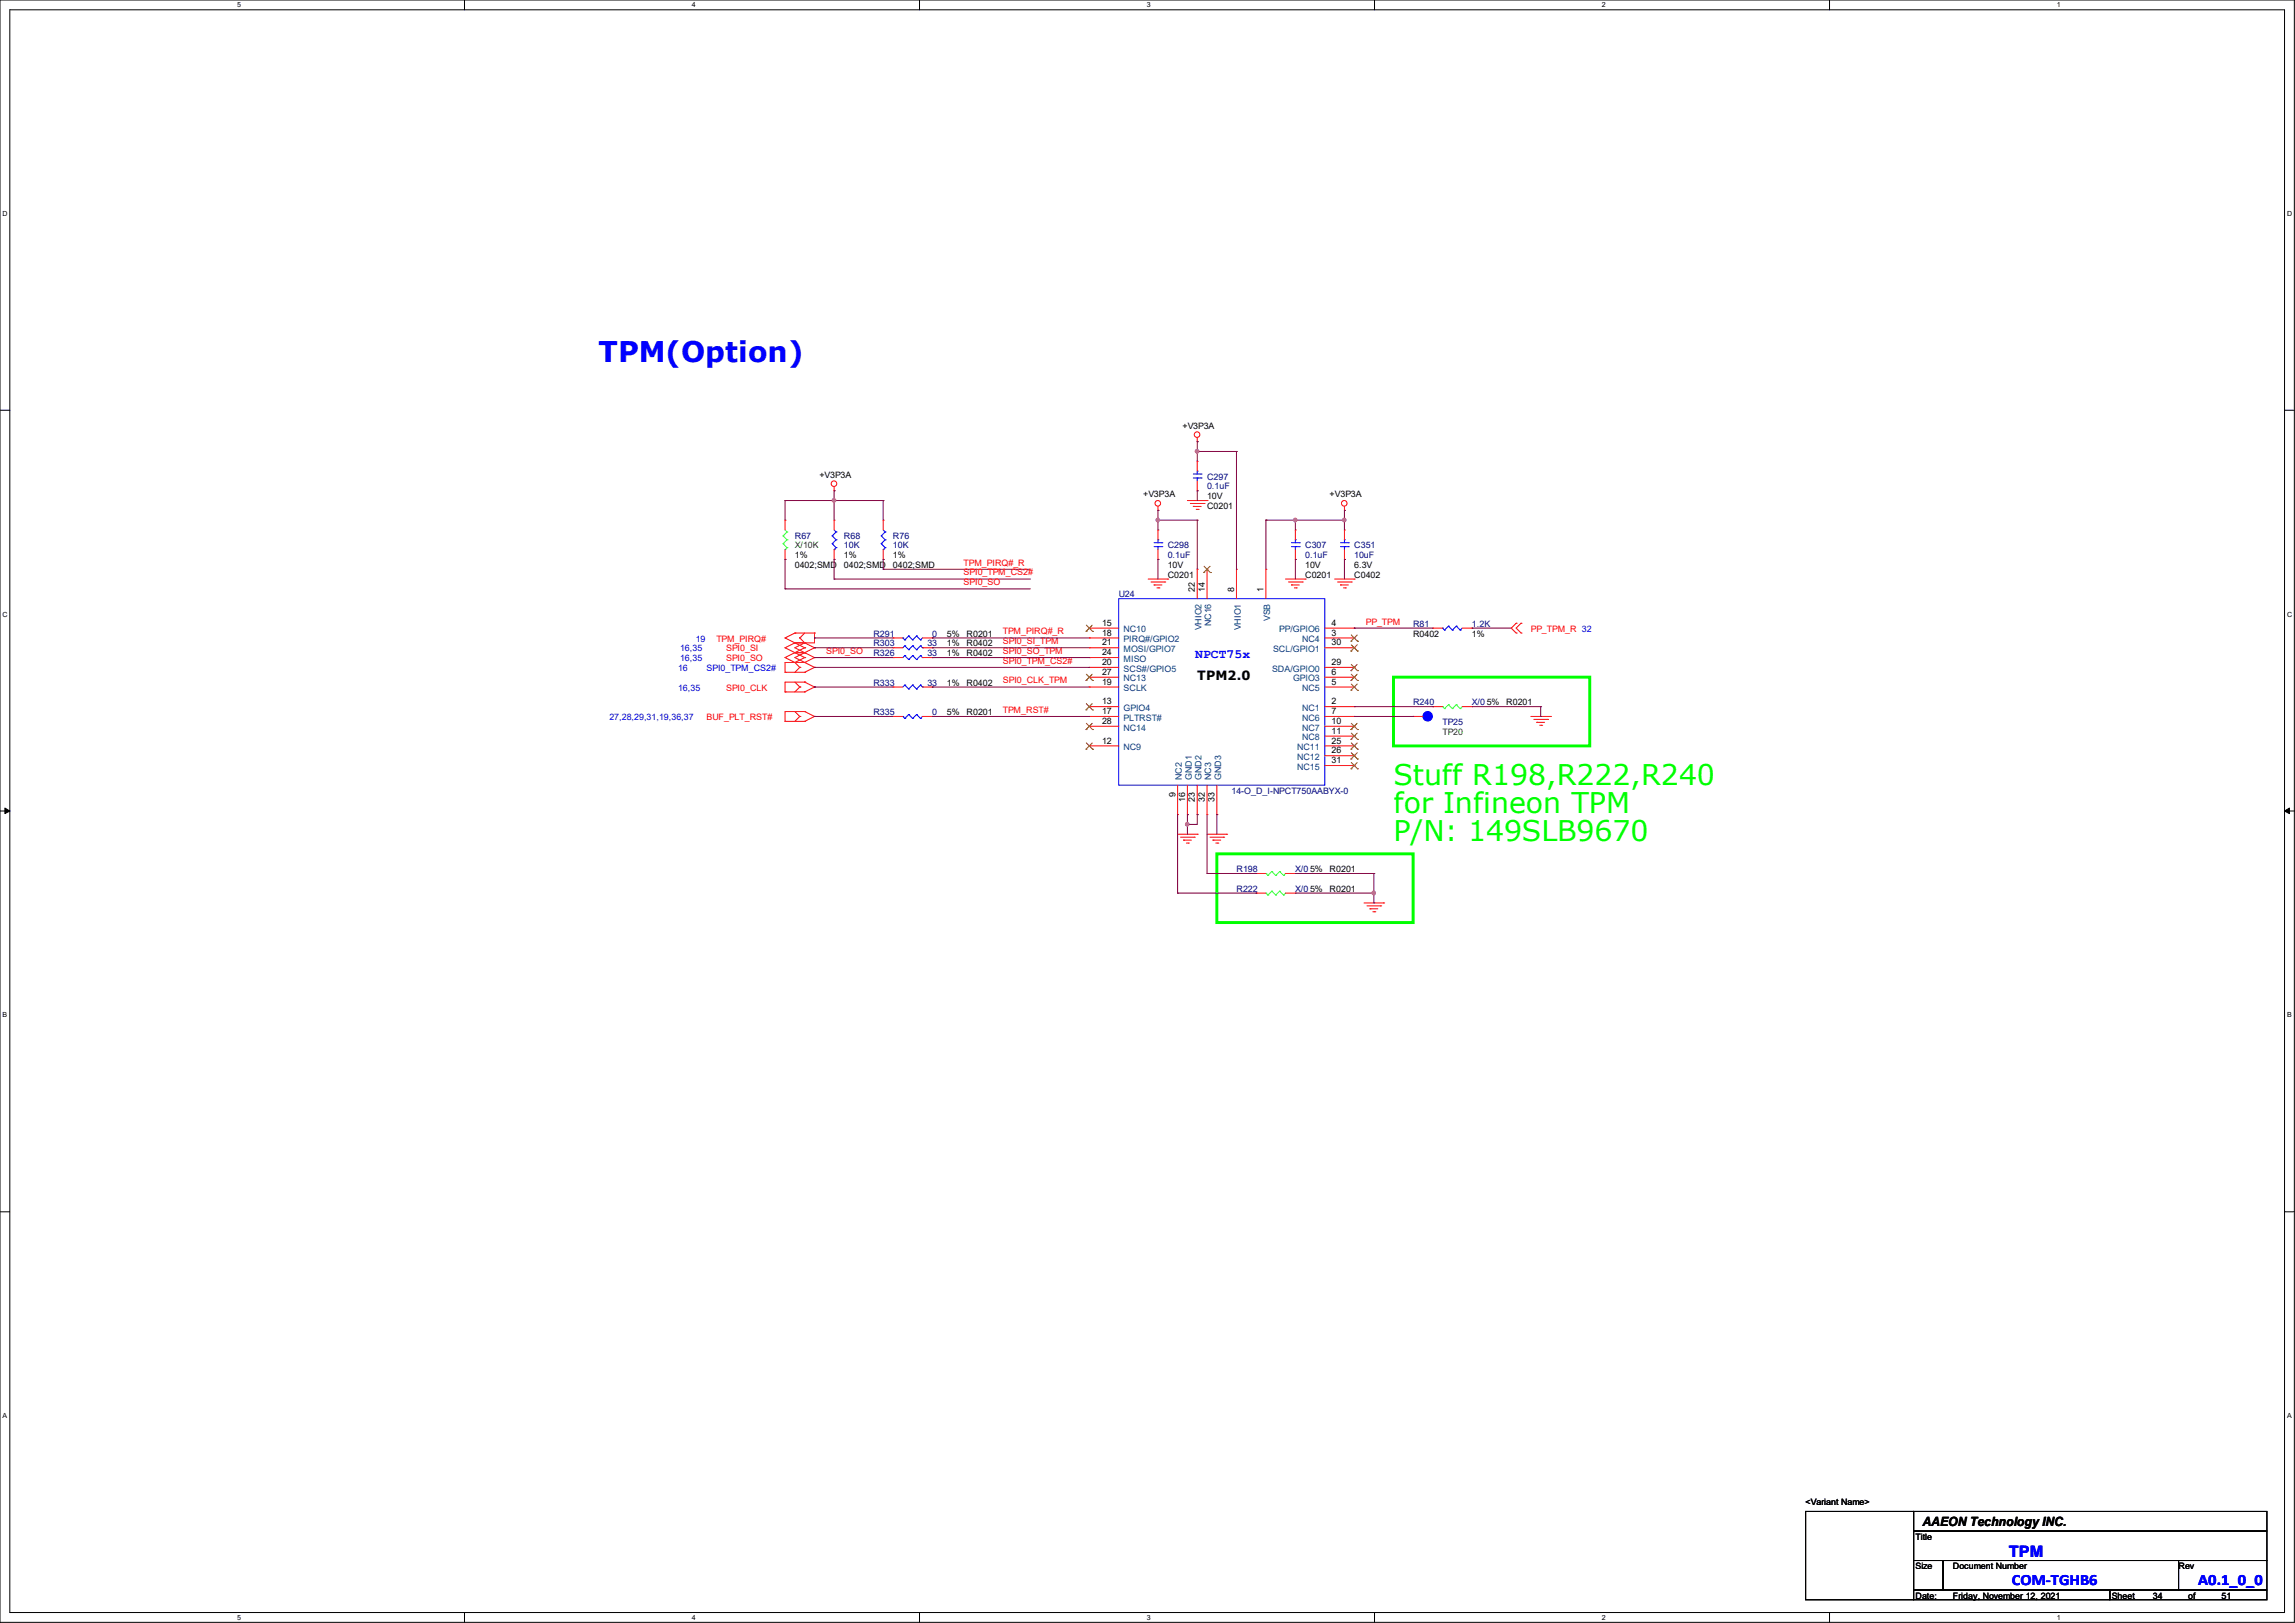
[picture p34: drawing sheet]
<svg xmlns="http://www.w3.org/2000/svg" width="297mm" height="210mm" viewBox="0 0 297 210" stroke-linecap="round" stroke-linejoin="round" font-family="sans-serif">
<defs><g id="words">
<text font-size="3.7" fill="#00f" x="77.5" y="46.9">TPM(Option)</text>
<g font-size="3.7" fill="#0f0">
<text x="180.3" y="101.5">Stuff R198,R222,R240</text>
<text x="180.3" y="105.2">for Infineon TPM</text>
<text x="180.3" y="108.9">P/N: 149SLB9670</text>
</g>
<g font-size="2" fill="#00f">
<text x="260" y="201.4">TPM</text>
<text x="260.3" y="205.2">COM-TGHB6</text>
<text x="284.5" y="205.2">A0.1_0_0</text>
</g>
<text font-size="1.7" fill="#00f" x="154.7" y="85.1">NPCT75x</text>
<g font-size="1.7">
<text x="154.9" y="88">TPM2.0</text>
<text x="248.8" y="197.4">AAEON Technology INC.</text>
</g>
<g font-size="1.1">
<text x="153" y="55.5">+V3P3A</text>
<text x="106" y="61.8">+V3P3A</text>
<text x="148" y="64.3">+V3P3A</text>
<text x="156.2" y="65.9">C0201</text>
<text x="156.2" y="64.6">10V</text>
<text x="172.1" y="64.3">+V3P3A</text>
<text x="102.9" y="73.5">0402;SMD</text>
<text x="102.9" y="72.2">1%</text>
<text x="109.2" y="73.5">0402;SMD</text>
<text x="109.2" y="72.2">1%</text>
<text x="115.6" y="73.5">0402;SMD</text>
<text x="115.6" y="72.2">1%</text>
<text x="151.1" y="74.8">C0201</text>
<text x="151.1" y="73.5">10V</text>
<text x="154.6" y="76.6" transform="rotate(-90 154.6 76.6)">22</text>
<text x="155.9" y="76.6" transform="rotate(-90 155.9 76.6)">14</text>
<text x="159.7" y="76.6" transform="rotate(-90 159.7 76.6)">8</text>
<text x="163.5" y="76.6" transform="rotate(-90 163.5 76.6)">1</text>
<text x="168.9" y="74.8">C0201</text>
<text x="168.9" y="73.5">10V</text>
<text x="175.3" y="73.5">6.3V</text>
<text x="175.3" y="74.8">C0402</text>
<text x="122.6" y="82.4">5%</text>
<text x="122.6" y="83.7">1%</text>
<text x="125.1" y="82.4">R0201</text>
<text x="125.1" y="83.7">R0402</text>
<text x="142.6" y="81">15</text>
<text x="142.6" y="82.3">18</text>
<text x="142.6" y="83.5">21</text>
<text x="172.3" y="82.3">3</text>
<text x="172.3" y="81">4</text>
<text x="172.3" y="83.5">30</text>
<text x="182.9" y="82.4">R0402</text>
<text x="190.5" y="82.4">1%</text>
<text x="122.6" y="84.9">1%</text>
<text x="122.6" y="88.7">1%</text>
<text x="125.1" y="84.9">R0402</text>
<text x="125.1" y="88.7">R0402</text>
<text x="142.6" y="88.6">19</text>
<text x="142.6" y="86.1">20</text>
<text x="142.6" y="84.8">24</text>
<text x="142.6" y="87.3">27</text>
<text x="172.3" y="88.6">5</text>
<text x="172.3" y="87.3">6</text>
<text x="172.3" y="86.1">29</text>
<text x="122.6" y="92.5">5%</text>
<text x="125.1" y="92.5">R0201</text>
<text x="142.6" y="91.1">13</text>
<text x="142.6" y="92.4">17</text>
<text x="142.6" y="93.7">28</text>
<text x="172.3" y="91.1">2</text>
<text x="172.3" y="92.4">7</text>
<text x="172.3" y="93.7">10</text>
<text x="172.3" y="95">11</text>
<text x="192.4" y="91.3">5%</text>
<text x="194.9" y="91.3">R0201</text>
<text x="142.6" y="96.2">12</text>
<text x="172.3" y="96.2">25</text>
<text x="172.3" y="97.5">26</text>
<text x="172.3" y="98.8">31</text>
<text x="152.1" y="103.1" transform="rotate(-90 152.1 103.1)">9</text>
<text x="153.4" y="103.8" transform="rotate(-90 153.4 103.8)">16</text>
<text x="154.6" y="103.8" transform="rotate(-90 154.6 103.8)">23</text>
<text x="155.9" y="103.8" transform="rotate(-90 155.9 103.8)">32</text>
<text x="157.2" y="103.8" transform="rotate(-90 157.2 103.8)">33</text>
<text x="169.5" y="112.9">5%</text>
<text x="172.1" y="112.9">R0201</text>
<text x="169.5" y="115.4">5%</text>
<text x="172.1" y="115.4">R0201</text>
<text x="233.7" y="194.8">&lt;Variant Name&gt;</text>
<text x="247.9" y="199.2">Title</text>
<text x="247.9" y="203">Size</text>
<text x="252.7" y="203">Document Number</text>
<text x="281.9" y="203">Rev</text>
<text x="247.9" y="206.8">Date:</text>
<text x="252.7" y="206.8">Friday, November 12, 2021</text>
<text x="273.3" y="206.8">Sheet</text>
<text x="278.6" y="206.8">34</text>
<text x="283.2" y="206.8">of</text>
<text x="287.5" y="206.8">51</text>
</g>
<g font-size="1.1" fill="#000080">
<text x="156.2" y="62.1">C297</text>
<text x="156.2" y="63.3">0.1uF</text>
<text x="102.9" y="69.7">R67</text>
<text x="109.2" y="69.7">R68</text>
<text x="109.2" y="71">10K</text>
<text x="115.6" y="69.7">R76</text>
<text x="115.6" y="71">10K</text>
<text x="151.1" y="71">C298</text>
<text x="168.9" y="71">C307</text>
<text x="175.3" y="71">C351</text>
<text x="144.8" y="77.3">U24</text>
<text x="151.1" y="72.2">0.1uF</text>
<text x="168.9" y="72.2">0.1uF</text>
<text x="175.3" y="72.2">10uF</text>
<text x="113" y="82.4">R291</text>
<text x="113" y="83.7">R303</text>
<text x="120" y="83.7">33</text>
<text x="120.6" y="82.4">0</text>
<text x="182.9" y="81.1">R81</text>
<text x="190.5" y="81.1">1.2K</text>
<text x="113" y="84.9">R326</text>
<text x="113" y="88.7">R333</text>
<text x="120" y="84.9">33</text>
<text x="120" y="88.7">33</text>
<text x="113" y="92.5">R335</text>
<text x="120.6" y="92.5">0</text>
<text x="182.9" y="91.3">R240</text>
<text x="186.7" y="93.8">TP25</text>
<text x="190.5" y="91.3">X/0</text>
<text x="159.4" y="102.7">14-O_D_I-NPCT750AABYX-0</text>
<text x="160" y="112.9">R198</text>
<text x="167.6" y="112.9">X/0</text>
<text x="160" y="115.4">R222</text>
<text x="167.6" y="115.4">X/0</text>
</g>
<g font-size="1.1" fill="#008000">
<text x="102.9" y="71">X/10K</text>
<text x="186.7" y="95.1">TP20</text>
</g>
<g font-size="1.1" fill="#f00">
<text x="124.7" y="73.2">TPM_PIRQ#_R</text>
<text x="124.7" y="74.5">SPI0_TPM_CS2#</text>
<text x="124.7" y="75.7">SPI0_SO</text>
<text x="92.7" y="83">TPM_PIRQ#</text>
<text x="129.8" y="83.4">SPI0_SI_TPM</text>
<text x="129.8" y="82.1">TPM_PIRQ#_R</text>
<text x="176.8" y="80.8">PP_TPM</text>
<text x="198.1" y="81.7">PP_TPM_R 32</text>
<text x="94" y="84.3">SPI0_SI</text>
<text x="94" y="85.6">SPI0_SO</text>
<text x="94" y="89.4">SPI0_CLK</text>
<text x="106.9" y="84.6">SPI0_SO</text>
<text x="129.8" y="84.6">SPI0_SO_TPM</text>
<text x="129.8" y="88.4">SPI0_CLK_TPM</text>
<text x="129.8" y="85.9">SPI0_TPM_CS2#</text>
<text x="91.4" y="93.2">BUF_PLT_RST#</text>
<text x="129.8" y="92.2">TPM_RST#</text>
</g>
<g font-size="1.1" fill="#00f">
<text x="90" y="83">19</text>
<text x="87.8" y="86.8">16</text>
<text x="87.8" y="89.4">16,35</text>
<text x="88" y="84.3">16,35</text>
<text x="88" y="85.6">16,35</text>
<text x="91.4" y="86.8">SPI0_TPM_CS2#</text>
<text x="78.9" y="93.2">27,28,29,31,19,36,37</text>
</g>
<g font-size="1.1" fill="#004080">
<text x="145.4" y="81.8">NC10</text>
<text x="145.4" y="83.1">PIRQ#/GPIO2</text>
<text x="155.5" y="81.6" transform="rotate(-90 155.5 81.6)">VHIO2</text>
<text x="156.8" y="81.1" transform="rotate(-90 156.8 81.1)">NC16</text>
<text x="160.6" y="81.6" transform="rotate(-90 160.6 81.6)">VHIO1</text>
<text x="164.4" y="80.4" transform="rotate(-90 164.4 80.4)">VSB</text>
<text x="165.6" y="81.8">PP/GPIO6</text>
<text x="168.5" y="83.1">NC4</text>
<text x="145.4" y="89.5">SCLK</text>
<text x="145.4" y="86.9">SCS#/GPIO5</text>
<text x="145.4" y="84.4">MOSI/GPIO7</text>
<text x="145.4" y="85.6">MISO</text>
<text x="145.4" y="88.2">NC13</text>
<text x="164.6" y="86.9">SDA/GPIO0</text>
<text x="164.8" y="84.4">SCL/GPIO1</text>
<text x="167.3" y="88.2">GPIO3</text>
<text x="168.5" y="89.5">NC5</text>
<text x="145.4" y="92">GPIO4</text>
<text x="145.4" y="93.3">PLTRST#</text>
<text x="145.4" y="94.5">NC14</text>
<text x="168.5" y="92">NC1</text>
<text x="168.5" y="93.3">NC6</text>
<text x="168.5" y="94.5">NC7</text>
<text x="168.5" y="95.8">NC8</text>
<text x="145.4" y="97.1">NC9</text>
<text x="153" y="101" transform="rotate(-90 153 101)">NC2</text>
<text x="154.2" y="101" transform="rotate(-90 154.2 101)">GND1</text>
<text x="155.5" y="101" transform="rotate(-90 155.5 101)">GND2</text>
<text x="156.8" y="101" transform="rotate(-90 156.8 101)">NC3</text>
<text x="158" y="101" transform="rotate(-90 158 101)">GND3</text>
<text x="167.9" y="97.1">NC11</text>
<text x="167.9" y="98.3">NC12</text>
<text x="167.9" y="99.6">NC15</text>
</g>
<g font-size=".9">
<text x="30.7" y=".9">5</text>
<text x="89.5" y=".9">4</text>
<text x="148.4" y=".9">3</text>
<text x="207.3" y=".9">2</text>
<text x="266.2" y=".9">1</text>
<text x=".3" y="28">D</text>
<text x="296" y="28">D</text>
<text x=".3" y="79.8">C</text>
<text x="296" y="79.8">C</text>
<text x=".3" y="131.7">B</text>
<text x="296" y="131.7">B</text>
<text x=".3" y="183.5">A</text>
<text x="296" y="183.5">A</text>
<text x="30.7" y="209.6">5</text>
<text x="89.5" y="209.6">4</text>
<text x="148.4" y="209.6">3</text>
<text x="207.3" y="209.6">2</text>
<text x="266.2" y="209.6">1</text>
</g>
</g></defs>
<path d="M0 0h296.9v209.9h-296.9zM1.3 1.3h294.4v207.4h-294.4z" fill="none" stroke="#000" stroke-width=".13"/>
<g fill="#fff">
<path d="M30.7 .1h.5v1h-.5z"/>
<path d="M30.7 208.8h.5v1h-.5z"/>
</g>
<path d="M60.1 0v1.3M60.1 208.7v1.2" fill="none" stroke="#000" stroke-width=".13"/>
<g fill="#fff">
<path d="M89.5 .1h.5v1h-.5z"/>
<path d="M89.5 208.8h.5v1h-.5z"/>
</g>
<path d="M119 0v1.3M119 208.7v1.2" fill="none" stroke="#000" stroke-width=".13"/>
<g fill="#fff">
<path d="M148.4 .1h.5v1h-.5z"/>
<path d="M148.4 208.8h.5v1h-.5z"/>
</g>
<path d="M177.9 0v1.3M177.9 208.7v1.2" fill="none" stroke="#000" stroke-width=".13"/>
<g fill="#fff">
<path d="M207.3 .1h.5v1h-.5z"/>
<path d="M207.3 208.8h.5v1h-.5z"/>
</g>
<path d="M236.8 0v1.3M236.8 208.7v1.2" fill="none" stroke="#000" stroke-width=".13"/>
<g fill="#fff">
<path d="M266.2 .1h.5v1h-.5z"/>
<path d="M266.2 208.8h.5v1h-.5z"/>
<path d="M.3 27.2h.7v1h-.7z"/>
<path d="M296 27.2h.6v1h-.6z"/>
<path d="M.3 79h.7v1h-.7z"/>
<path d="M296 79h.6v1h-.6z"/>
</g>
<path d="M0 53.1h1.3M295.7 53.1h1.2" fill="none" stroke="#000" stroke-width=".13"/>
<g fill="#fff">
<path d="M.3 130.9h.6v1h-.6z"/>
<path d="M296 130.9h.6v1h-.6z"/>
</g>
<path d="M0 104.9h1.3M295.7 104.9h1.2" fill="none" stroke="#000" stroke-width=".13"/>
<path d="M.6 104.6l.7 .3-.7 .4zM295.7 104.9l.6-.3v.7z" fill="#000" stroke="#000" stroke-width=".13"/>
<g fill="#fff">
<path d="M.3 182.7h.6v1h-.6z"/>
<path d="M296 182.7h.5v1h-.5z"/>
</g>
<path d="M0 156.8h1.3M295.7 156.8h1.2M233.7 195.6h13.9v11.4h-13.9zM247.6 195.6h45.8v2.5h-45.8zM247.6 198.1h45.8v3.8h-45.8zM247.6 201.9h3.9v3.8h-3.9zM247.6 205.7h25.4v1.3h-25.4zM251.5 201.9h30.4v3.8h-30.4zM273 205.7h20.4v1.3h-20.4zM281.9 201.9h11.5v3.8h-11.5z" fill="none" stroke="#000" stroke-width=".13"/>
<path d="M180.3 87.6h25.4v8.9h-25.4zM157.5 110.5h25.4v8.9h-25.4z" fill="none" stroke="#0f0" stroke-width=".38"/>
<g fill="none" stroke="#f00" stroke-width=".13">
<path d="M154.9 57.1h.1M154.9 59.7h.1M154.9 56.6v.5M154.9 59.7v1.3M101.6 67.3h.1M101.6 72.4h.1M101.6 67.3v1.3M101.6 71.1v1.3M107.9 63.5h.1M107.9 67.3h.1M107.9 72.4h.1M107.9 63v.5"/>
<path d="M107.9 67.3v1.3M107.9 71.1v1.3M114.3 67.3h.1M114.3 72.4h.1M114.3 67.3v1.3M114.3 71.1v1.3M148.6 74.9h2.5M149 75.3h1.7M149.4 75.7h.1M149.4 75.7h1M149.7 76.1h.3M149.9 66h.1"/>
<path d="M149.9 72.4h.1M149.9 68.6h.1M149.9 65.5v.5M149.9 68.6v1.2M149.9 71.1v1.3M150 76.1h.1M150.7 75.3h.1M151.1 74.9h.1M153.7 64.8h2.5M154.1 65.2h1.7M154.4 65.5h.1M154.4 65.5h1"/>
<path d="M154.8 65.9h.3M154.9 73.7h.1M154.9 63.5h.1M154.9 62.2v1.3M154.9 73.7v3.8M155.1 65.9h.1M155.8 65.2h.1M156.2 64.8h.1M156.2 73.7h.1M156.2 73.7v3.8M160 73.7h.1M160 73.7v3.8"/>
<path d="M163.8 73.7h.1M163.8 73.7v3.8M166.4 74.9h2.5M166.8 75.3h1.7M167.1 75.7h.1M167.1 75.7h1M167.5 76.1h.3M167.6 72.4h.1M167.6 68.6h.1M167.6 68.6v1.2M167.6 71.1v1.3M167.8 76.1h.1"/>
<path d="M168.5 75.3h.1M168.9 74.9h.1M172.7 74.9h2.6M173.1 75.3h1.8M173.5 75.7h.1M173.5 75.7h1M173.9 76.1h.2M174 66h.1M174 72.4h.1M174 68.6h.1M174 65.5v.5M174 68.6v1.2"/>
<path d="M174 71.1v1.3M174.1 76.1h.1M174.9 75.3h.1M175.3 74.9h.1M101.6 82.5h.1M101.6 83.8h.1M101.6 87h.1M101.6 85.1h.1M101.6 89.5h.1M101.6 93.3h.1M101.6 82.5l2.5 1.3M101.6 83.8l2.5 1.3"/>
<path d="M101.6 87h2.5M101.6 85.1l1.3 .6M101.6 89.5h2.5M101.6 93.3h2.5M102.9 83.2h.1M102.9 81.9h.1M102.9 84.5h.1M102.9 85.7h.1M102.9 81.9h2.5M102.9 81.9l-1.3 .6M102.9 83.2l-1.3 .6M102.9 84.5h1.2"/>
<path d="M102.9 85.7l.6 .7M102.9 88.3l.6 .6M102.9 92.1l.6 .6M103.5 82.5h.1M103.5 86.4h.1M103.5 88.9h.1M103.5 92.7h.1M103.5 82.5l.6 .7M103.5 86.4l-.6 .6M103.5 88.9l-.6 .6M103.5 92.7l-.6 .6M104.1 84.5h.1"/>
<path d="M104.1 83.2h.1M104.1 83.8h.1M104.1 85.7h.1M104.1 87h.1M104.1 85.1h.1M104.1 88.3h.1M104.1 89.5h.1M104.1 92.1h.1M104.1 93.3h.1M104.1 81.9l-.6 .6M104.1 83.2l1.3 .6M104.1 83.2l-1.2 .6 2.5 1.3"/>
<path d="M104.1 83.8l-2.5 1.3M104.1 85.7h-2.5v1.3M104.1 88.3h-2.5v1.2M104.1 92.1h-2.5v1.2M104.1 85.1l-1.2 .6M104.1 88.3l1.3 .6M104.1 92.1l1.3 .6M105.4 81.9h.1M105.4 83.8h.1M105.4 86.4h.1M105.4 85.1h.1M105.4 88.9h.1"/>
<path d="M105.4 92.7h.1M105.4 81.9v1.3h-2.5M105.4 83.8l-2.5 1.3 2.5 1.3M105.4 86.4l-1.3 .6M105.4 85.1l-1.3 .6M105.4 88.9l-1.3 .6M105.4 92.7l-1.3 .6M115.6 82.5h.1M115.6 92.7h.1M115.6 83.8h.1M115.6 85.1h.1M115.6 88.9h.1"/>
<path d="M115.6 92.7h1.2M115.6 82.5h1.2M115.6 88.9h1.2M115.6 83.8h1.2M115.6 85.1h1.2M119.4 92.7h1.2M119.4 82.5h1.2M119.4 88.9h1.2M119.4 83.8h1.2M119.4 85.1h1.2M120.6 82.5h.1M120.6 92.7h.1"/>
<path d="M120.6 83.8h.1M120.6 85.1h.1M120.6 88.9h.1M141 96.5h.1M141 91.4h.1M141 81.3h.1M141 92.7h.1M141 82.5h.1M141 88.9h.1M141 86.4h.1M141 83.8h.1M141 85.1h.1"/>
<path d="M141 87.6h.1M141 94h.1M141 92.7h3.8M141 91.4h3.8M141 82.5h3.8M141 81.3h3.8M141 88.9h3.8M141 87.6h3.8M141 94h3.8M141 96.5h3.8M141 86.4h3.8M141 83.8h3.8"/>
<path d="M141 85.1h3.8M171.4 92.7h3.9M171.4 91.4h3.9M171.4 82.5h3.9M171.4 81.3h3.9M171.4 88.9h3.9M171.4 87.6h3.9M171.4 94h3.9M171.4 95.2h3.9M171.4 96.5h3.9M171.4 86.4h3.9M171.4 83.8h3.9"/>
<path d="M171.4 97.8h3.9M171.4 99.1h3.9M175.3 91.4h.1M175.3 82.5h.1M175.3 81.3h.1M175.3 88.9h.1M175.3 87.6h.1M175.3 92.7h.1M175.3 94h.1M175.3 95.2h.1M175.3 96.5h.1M175.3 97.8h.1"/>
<path d="M175.3 86.4h.1M175.3 83.8h.1M175.3 99.1h.1M182.9 92.7h.1M182.9 92.7h1.2M185.4 81.3h.1M185.4 91.4h.1M185.4 91.4h1.3M185.4 81.3h1.3M189.2 91.4h1.3M189.2 81.3h1.3M190.5 81.3h.1"/>
<path d="M190.5 91.4h.1M196.2 80.6h.1M196.2 81.9h.1M196.2 80.6l-.6 .7 .6 .6M196.8 81.9h.1M196.8 80.6h.1M196.8 80.6l-.6 .7 .6 .6M198.1 92.7h2.6M198.5 93.1h1.8M198.9 93.5h.1M198.9 93.5h1M199.3 93.9h.2"/>
<path d="M199.5 93.9h.1M200.3 93.1h.1M200.7 92.7h.1M152.4 105.4h.1M152.4 107.9h2.5M152.4 101.6v3.8M152.8 108.3h1.8M153.2 108.7h.1M153.2 108.7h1M153.5 109.1h.3M153.7 105.4h.1M153.7 101.6v3.8"/>
<path d="M153.8 109.1h.1M154.6 108.3h.1M154.9 107.9h.1M154.9 105.4h.1M154.9 101.6v3.8M156.2 105.4h.1M156.2 107.9h2.5M156.2 101.6v3.8M156.6 108.3h1.8M157 108.7h.1M157 108.7h1M157.4 109.1h.2"/>
<path d="M157.5 105.4h.1M157.5 101.6v3.8M157.6 109.1h.1M158.4 108.3h.1M158.7 107.9h.1M162.6 113h.1M162.6 115.6h.1M162.6 113h1.2M162.6 115.6h1.2M166.4 113h1.2M166.4 115.6h1.2M167.6 113h.1"/>
<path d="M167.6 115.6h.1M176.5 116.8h2.6M176.9 117.2h1.8M177.3 117.6h.1M177.3 117.6h1M177.7 118h.2M177.9 118h.1M178.7 117.2h.1M179.1 116.8h.1"/>
<circle cx="154.9" cy="56.2" r=".36"/>
<circle cx="107.9" cy="62.6" r=".36"/>
<circle cx="149.8" cy="65.1" r=".36"/>
<circle cx="174" cy="65.1" r=".36"/>
</g>
<g fill="none" stroke="#00f" stroke-width=".13">
<path d="M107.7 69.3h.1M107.7 70.4h.1M107.7 70.4l.5 .5M107.7 69.3l.5 .5M107.9 71.1h.1M107.9 68.6l.3 .2M108.2 70.9h.1M108.2 68.8h.1M108.2 69.8h.1M108.2 70.9l-.3 .2M108.2 68.8l-.5 .5M108.2 69.8l-.5 .6"/>
<path d="M114 69.3h.1M114 70.4h.1M114 70.4l.6 .5M114 69.3l.6 .5M114.3 71.1h.1M114.3 68.6l.3 .2M114.6 70.9h.1M114.6 68.8h.1M114.6 69.8h.1M114.6 70.9l-.3 .2M114.6 68.8l-.6 .5M114.6 69.8l-.6 .6"/>
<path d="M144.8 77.5h26.6v24.1h-26.6zM149.4 70.2h1M149.4 70.7h1M149.9 69.8h.1M149.9 70.7h.1M149.9 69.8v.4M149.9 70.7v.4M150.4 70.2h.1M150.4 70.7h.1M154.4 61.3h1M154.4 61.8h1M154.9 61h.1"/>
<path d="M154.9 61.8h.1M154.9 61v.3M154.9 61.8v.4M155.4 61.3h.1M155.4 61.8h.1M167.1 70.2h1M167.1 70.7h1M167.6 69.8h.1M167.6 70.7h.1M167.6 69.8v.4M167.6 70.7v.4M168.1 70.2h.1"/>
<path d="M168.1 70.7h.1M173.5 70.2h1M173.5 70.7h1M174 69.8h.1M174 70.7h.1M174 69.8v.4M174 70.7v.4M174.5 70.2h.1M174.5 70.7h.1M116.8 82.5h.1M116.8 92.7h.1M116.8 82.5l.3 .3"/>
<path d="M116.8 92.7l.3 .3M117.1 82.8h.1M117.1 93h.1M117.1 83.6h.1M117.1 84.8h.1M117.1 88.6h.1M117.1 84.8l-.3 .3M117.1 83.6l-.3 .2M117.1 83.6l.5 .5M117.1 84.8l.5 .5M117.1 88.6l-.3 .3M117.1 88.6l.5 .6"/>
<path d="M117.6 82.3h.1M117.6 92.5h.1M117.6 84.1h.1M117.6 85.3h.1M117.6 89.2h.1M117.6 82.3l-.5 .5M117.6 82.3l.5 .5M117.6 92.5l-.5 .5M117.6 92.5l.5 .5M118.1 82.8h.1M118.1 93h.1M118.1 83.6h.1"/>
<path d="M118.1 84.8h.1M118.1 88.6h.1M118.1 83.6l-.5 .5M118.1 83.6l.5 .5M118.1 84.8l-.5 .5M118.1 84.8l.5 .5M118.1 88.6l-.5 .6M118.1 88.6l.5 .6M118.6 82.3h.1M118.6 92.5h.1M118.6 84.1h.1M118.6 85.3h.1"/>
<path d="M118.6 89.2h.1M118.6 82.3l.5 .5M118.6 82.3l-.5 .5M118.6 92.5l.5 .5M118.6 92.5l-.5 .5M119.1 82.8h.1M119.1 93h.1M119.1 83.6h.1M119.1 84.8h.1M119.1 88.6h.1M119.1 84.8l.3 .3M119.1 83.6l-.5 .5"/>
<path d="M119.1 83.6l.3 .2M119.1 84.8l-.5 .5M119.1 88.6l-.5 .6M119.1 88.6l.3 .3M119.4 83.8h.1M119.4 85.1h.1M119.4 88.9h.1M119.4 82.5l-.3 .3M119.4 92.7l-.3 .3M186.7 81.3h.1M186.7 81.3l.2 .2M186.9 81.5h.1"/>
<path d="M187.5 81h.1M187.5 81l-.6 .5M187.5 81l.5 .5M188 81.5h.1M188.5 81h.1M188.5 81l.5 .5M188.5 81l-.5 .5M189 81.5h.1M189.2 81.3l-.2 .2"/>
</g>
<g fill="none" stroke="#804000" stroke-width=".13">
<path d="M155.8 74.1h.1M155.8 73.3l.8 .8M156.6 73.3l-.8 .8M156.6 74.1h.1M140.5 96.9h.1M140.5 91.9h.1M140.5 81.7h.1M140.5 88.1h.1M140.5 94.4h.1M140.6 96.1l.8 .8M140.6 91.1l.8 .8M140.6 80.9l.8 .8"/>
<path d="M140.6 87.2l.8 .9M140.6 93.6l.8 .8M141.4 96.1l-.9 .8M141.4 91.1l-.9 .8M141.4 80.9l-.9 .8M141.4 87.2l-.9 .9M141.4 93.6l-.9 .8M141.4 96.9h.1M141.4 91.9h.1M141.4 81.7h.1M141.4 88.1h.1M141.4 94.4h.1"/>
<path d="M174.8 83h.1M174.8 89.3h.1M174.8 88.1h.1M174.8 94.4h.1M174.8 95.7h.1M174.8 96.9h.1M174.8 98.2h.1M174.8 86.8h.1M174.8 84.2h.1M174.8 99.5h.1M174.9 82.2l.8 .8M174.9 88.5l.8 .8"/>
<path d="M174.9 87.2l.8 .9M174.9 93.6l.8 .8M174.9 94.9l.8 .8M174.9 96.1l.8 .8M174.9 97.4l.8 .8M174.9 86l.8 .8M174.9 83.4l.8 .8M174.9 98.7l.8 .8M175.6 82.2l-.8 .8M175.6 88.5l-.8 .8M175.6 87.2l-.8 .9M175.6 93.6l-.8 .8"/>
<path d="M175.6 94.9l-.8 .8M175.6 96.1l-.8 .8M175.6 97.4l-.8 .8M175.6 86l-.8 .8M175.6 83.4l-.8 .8M175.6 98.7l-.8 .8M175.7 83h.1M175.7 89.3h.1M175.7 88.1h.1M175.7 94.4h.1M175.7 95.7h.1M175.7 96.9h.1"/>
<path d="M175.7 98.2h.1M175.7 86.8h.1M175.7 84.2h.1M175.7 99.5h.1"/>
</g>
<g fill="none" stroke="#00ff80" stroke-width=".13">
<path d="M101.3 69.3h.1M101.3 70.4h.1M101.3 70.4l.6 .5M101.3 69.3l.6 .5M101.6 71.1h.1M101.6 68.6l.3 .2M101.9 70.9h.1M101.9 68.8h.1M101.9 69.8h.1M101.9 70.9l-.3 .2M101.9 68.8l-.6 .5M101.9 69.8l-.6 .6"/>
<path d="M186.7 91.4h.1M186.7 91.4l.2 .3M186.9 91.7h.1M187.5 91.2h.1M187.5 91.2l-.6 .5M187.5 91.2l.5 .5M188 91.7h.1M188.5 91.2h.1M188.5 91.2l.5 .5M188.5 91.2l-.5 .5M189 91.7h.1M189.2 91.4l-.2 .3"/>
<path d="M163.8 113h.1M163.8 115.6h.1M163.8 113l.3 .3M163.8 115.6l.3 .2M164.1 113.3h.1M164.1 115.8h.1M164.6 112.8h.1M164.6 115.3h.1M164.6 112.8l-.5 .5M164.6 112.8l.5 .5M164.6 115.3l-.5 .5M164.6 115.3l.5 .5"/>
<path d="M165.1 113.3h.1M165.1 115.8h.1M165.6 112.8h.1M165.6 115.3h.1M165.6 112.8l.5 .5M165.6 112.8l-.5 .5M165.6 115.3l.5 .5M165.6 115.3l-.5 .5M166.1 113.3h.1M166.1 115.8h.1M166.4 113l-.3 .3M166.4 115.6l-.3 .2"/>
</g>
<circle cx="184.8" cy="92.7" r=".61" fill="#00f" stroke="#00f" stroke-width=".13"/>
<g fill="none" stroke="#800040" stroke-width=".13">
<path d="M154.9 57.1h.1M154.9 58.4h.1M154.9 57.1v2.6M154.9 58.4h5.1M160 58.4h.1M160 58.4v15.3M101.6 76.2h.1M101.6 72.4h.1M101.6 64.8h.1M101.6 76.2h31.7M101.6 64.8v2.5M101.6 72.4v3.8"/>
<path d="M101.6 64.8h12.7M107.9 74.9h.1M107.9 72.4h.1M107.9 64.8h.1M107.9 63.5h.1M107.9 74.9h25.4M107.9 63.5v3.8M107.9 72.4v2.5M114.3 73.7h.1M114.3 72.4h.1M114.3 64.8h.1M114.3 73.7h19"/>
<path d="M114.3 64.8v2.5M114.3 72.4v1.3M149.9 66h.1M149.9 67.3h.1M149.9 72.4h.1M149.9 66v2.6M149.9 72.4v2.5M149.9 67.3h5M154.9 67.3h.1M154.9 63.5h.1M154.9 63.5v1.3M154.9 67.3v6.4"/>
<path d="M163.8 67.3h.1M163.8 67.3h10.2M163.8 67.3v6.4M167.6 72.4h.1M167.6 67.3h.1M167.6 67.3v1.3M167.6 72.4v2.5M174 66h.1M174 72.4h.1M174 67.3h.1M174 66v2.6M174 72.4v2.5"/>
<path d="M105.4 82.5h.1M105.4 86.4h.1M105.4 88.9h.1M105.4 85.1h.1M105.4 83.8h.1M105.4 92.7h.1M105.4 82.5h10.2M105.4 85.1h10.2M105.4 83.8h10.2M105.4 88.9h10.2M105.4 86.4h35.6M105.4 92.7h10.2"/>
<path d="M120.6 85.1h.1M120.6 83.8h.1M120.6 88.9h.1M120.6 92.7h.1M120.6 82.5h.1M120.6 82.5h20.4M120.6 85.1h20.4M120.6 83.8h20.4M120.6 88.9h20.4M120.6 92.7h20.4M175.3 81.3h.1M175.3 81.3h10.1"/>
<path d="M175.3 92.7h7.6M175.3 91.4h10.1M182.9 92.7h.1M185.4 91.4h.1M190.5 81.3h.1M190.5 81.3h5.1M190.5 91.4h8.9M199.4 91.4h.1M199.4 92.7h.1M199.4 91.4v1.3M152.4 115.6h.1M152.4 105.4v10.2"/>
<path d="M152.4 115.6h10.2M153.7 106.7h.1M153.7 105.4h.1M153.7 105.4v2.5M154.9 105.4h.1M154.9 105.4v1.3h-1.2M156.2 113h.1M156.2 105.4v7.6M156.2 113h6.4M157.5 105.4h.1M157.5 105.4v2.5M162.6 115.6h.1"/>
<path d="M162.6 113h.1M167.6 115.6h10.2M167.6 113h10.2M177.8 113h.1M177.8 115.6h.1M177.8 116.8h.1M177.8 113v3.8"/>
</g>
<g fill="#f0f" stroke="#f0f" stroke-width=".13">
<circle cx="107.9" cy="64.7" r=".23"/>
<circle cx="149.8" cy="67.3" r=".23"/>
<circle cx="174" cy="67.3" r=".23"/>
<circle cx="167.6" cy="67.3" r=".23"/>
<circle cx="153.6" cy="106.7" r=".23"/>
<circle cx="154.9" cy="58.4" r=".23"/>
<circle cx="177.8" cy="115.5" r=".23"/>
</g>
<use href="#words"/>
</svg>
